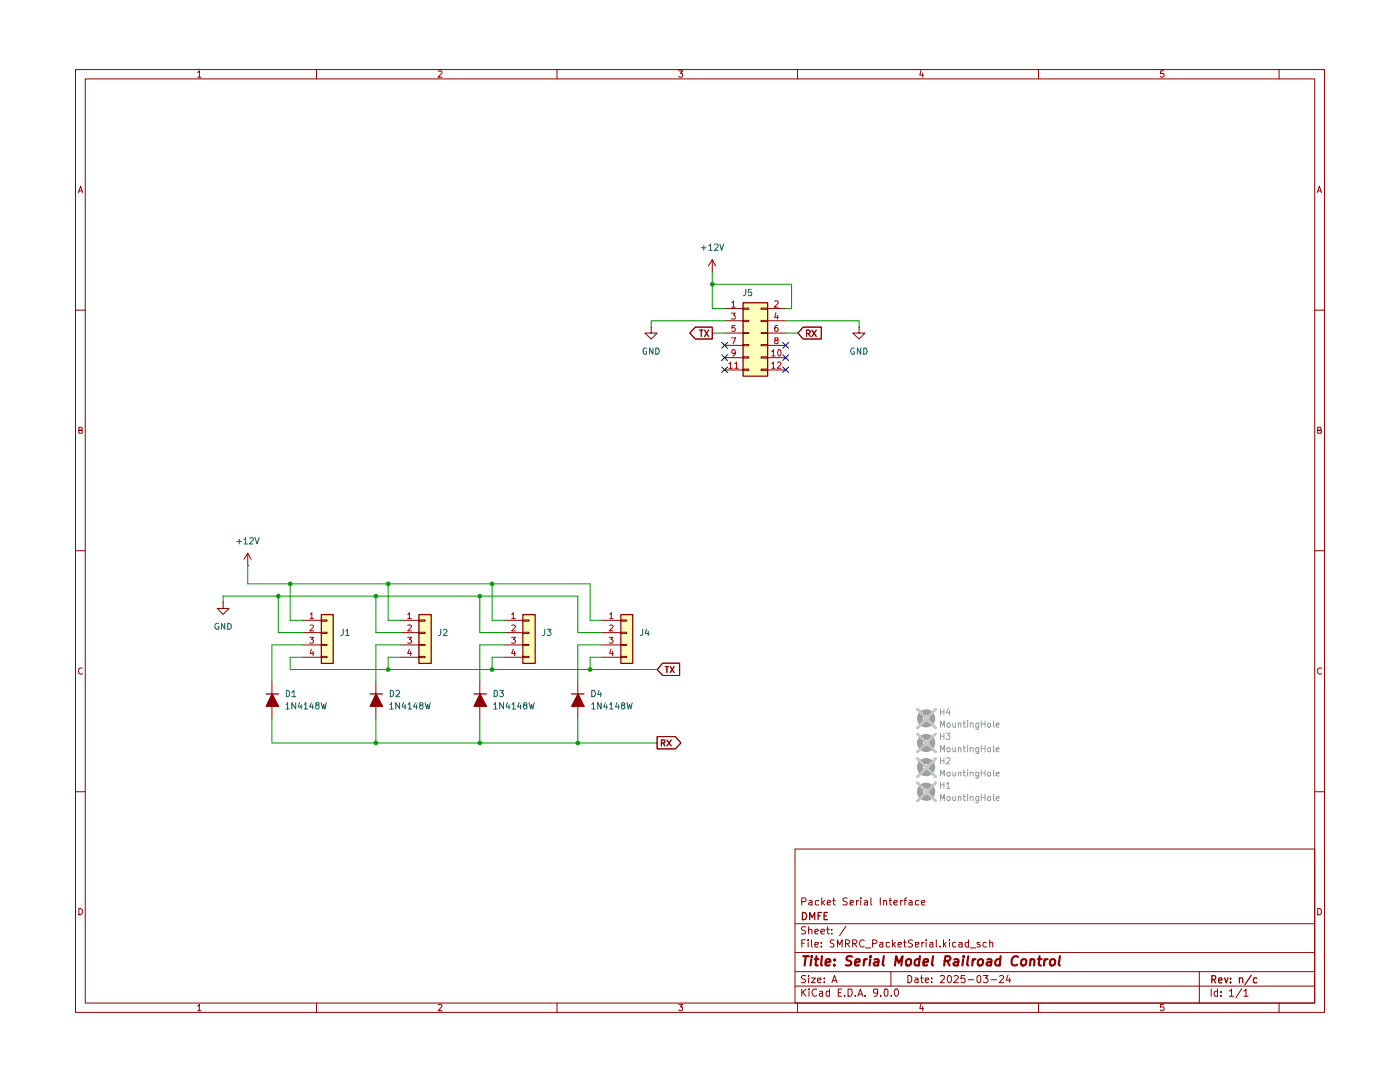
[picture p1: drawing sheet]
<svg xmlns="http://www.w3.org/2000/svg" width="279mm" height="216mm" viewBox="0 0 279 216" stroke-linecap="round" stroke-linejoin="round" font-family="sans-serif">
<g fill="none" stroke="#910000" stroke-width=".2">
<path d="M15.1 13.9h249.2v188.1h-249.2zM17 15.7h245.4v184.4h-245.4zM39.5 14.5l.3-.4v1.3M39.5 15.4h.6M63.2 13.9v1.8M87.5 14.2l.5-.1 .2 .3-.7 1h.7M111.2 13.9v1.8M135.5 14.1h.7l-.4 .5h.3v.7l-.5 .1-.1-.2M159.2 13.9v1.8M183.8 14.1l-.2 .9h.7M184.1 14.6v.8M207.3 13.9v1.8"/>
<path d="M232.2 14.1h-.6v.6l.6-.1 .1 .2v.4l-.2 .2h-.4l-.1-.2M255.3 13.9v1.8M15.7 38.4l.4-1.2 .4 1.2M15.7 38.1h.6M262.9 38.4l.4-1.2 .4 1.2M263.1 38.1h.5M15.1 61.9h1.9M262.4 61.9h1.9M15.7 85.8h.5l.2-.2-.1-.3h-.6v1.1h.6l.1-.5-.2-.1M263 85.8h.6v-.5h-.6v1.1h.6l.1-.4-.1-.2h-.2M15.1 109.9h1.9M262.4 109.9h1.9"/>
<path d="M16.4 133.3a.58 .58 0 0 0-.8 .6 .58 .58 0 0 0 .8 .5M263.7 133.3h-.3l-.4 .2 .1 .9 .3 .1 .3-.1M15.1 158h1.9M262.4 158h1.9M158.7 169.4h103.7v30.7h-103.7zM160 179.9l.8-.1 .1-.4-.3-.2h-.6v1.4M161.5 179.7h.5v.9M162 180l-.6 .3v.1l.2 .2 .4-.1M163.4 179.7h-.4l-.3 .1v.7h.7M164 179.2v1.4M164.6 179.7l-.6 .5M166.2 179.7h.5"/>
<path d="M166.4 179.2v1.2l.3 .2M169.1 179.2a.6 .6 0 0 0-.9 .2l.2 .4 .4 .1 .3 .3-.1 .3-.2 .1-.6-.1M170.9 179.7v.9M171.4 179.7l-.5 .2M171.8 179.2v.1M171.8 179.7v.9M172.5 179.7h.4l.2 .1v.8M173.1 180l-.6 .3 .1 .3 .5-.1M173.8 179.2v1.2l.2 .2M175.7 179.2v1.4M176.4 179.8l.1-.1 .5 .1v.8M176.4 179.7v.9"/>
<path d="M177.5 179.7h.5M177.6 179.2v1.2l.4 .2M179.7 179.7v.9M180.2 179.7h-.4l-.1 .2M180.4 179.7h.5M180.9 179.2l-.3 .2v1.2M181.4 179.7h.5l.1 .1v.8M182 180l-.6 .3v.1l.2 .2 .4-.1M183.4 179.7h-.4l-.3 .1v.7h.7M15.7 181.3h.3l.4 .3v.7l-.4 .2h-.3zM158.7 196.8h103.7M158.7 193.9h103.7"/>
<path d="M158.7 190.1h103.7M158.7 184.3h103.7M160 197.4v1.4M160 188.2h.5M160.2 197.9l.7 .9M160.7 187.5h-.7v1.5M160.8 194.7l-.6-.1-.3 .3a.74 .74 0 0 0 .8 .6l.1 .3-.3 .3-.6-.1M160.8 185l-.6-.1-.2 .2v.4l.5 .2 .3 .4-.2 .2h-.7M160.9 197.4l-.9 .7M161.3 187.5v.2M161.3 188v1M161.4 194.6v.2"/>
<path d="M161.4 185.6l.2-.2 .4 .2v.7M161.4 184.9v1.4M161.4 195.2v.9M161.5 197.4h.1M161.5 197.8v1M162 195.2h.7l-.7 .9h.7M162 187.5v1.3l.1 .2M162.6 188.5l.7-.1-.1-.4h-.5l-.1 .2v.6l.2 .2 .4-.1M162.6 185.9l.7-.1-.2-.4h-.3l-.2 .2v.6l.1 .1h.5M163 197.4h-.6a.79 .79 0 0 0-.3 .8 .79 .79 0 0 0 .6 .6l.3-.2M163.1 195.6l.7-.1v-.3h-.6l-.1 .1 .1 .7h.6M163.6 197.9h.6v.9"/>
<path d="M163.8 185.9l.8-.1-.1-.3-.4-.1-.3 .2 .1 .7h.6M163.9 188.8v.2M163.9 188v.2M164.2 198.1l-.6 .2-.1 .2 .2 .3 .5-.1M164.2 180.1l.4 .5M164.5 195.9v.2M164.5 195.2v.1M164.9 185.4h.6M165.1 180.2l.7-.2-.2-.3h-.3l-.2 .1v.6l.2 .2 .4-.1M165.2 184.9v1.3l.1 .1h.2M165.5 197.9l-.4-.1-.3 .3 .1 .6h.6M165.5 197.4v1.4"/>
<path d="M166 196.1l.5-1.5 .5 1.5M166 186.3h.1M166 185.5v.1M166.2 195.7h.7M166.5 187.6l-.6-.1-.2 .2v.3l.8 .5-.1 .4-.2 .1-.5-.1M167.1 189v-1.5l.5 1 .5-1v1.5M167.3 198h.5M168 197.4h-.7v1.4h.7M168.6 198.6v.2M168.7 188.3l.7-.1 .2-.4-.4-.3h-.5v1.5M168.8 184.8l-1.2 1.9M169.1 188.3l.5 .7"/>
<path d="M169.2 197.4h.6a.94 .94 0 0 1-.1 1.4h-.5zM169.7 180.2l.6-.2v-.3h-.6v.8h.6M170.2 188.3l.7-.1 .1-.4-.3-.3h-.5v1.5M170.5 188.3l.5 .7M170.7 198.6v.2M171.2 198.8l.5-1.4 .5 1.4M171.4 198.4h.6M172.5 187.7a.63 .63 0 0 0-.9 .1 .63 .63 0 0 0 0 .8l.4 .4 .5-.2M172.6 198.6v.2M172.7 189.1h1.1M174.2 188.3l.6-.1 .2-.4-.3-.3h-.5v1.5M175.2 197.9l-.3 .3-.5-.1v-.7h.7l.1 .2-.2 1-.5 .2"/>
<path d="M175.6 188h.6v1M175.8 198.6v.2M176.2 188.4h-.4l-.3 .2v.2l.3 .2 .4-.1M176.5 197.4h.5l.2 .2v.9l-.3 .3a.99 .99 0 0 1-.4-1.4zM177.5 188l-.6 .1v.7l.2 .2 .4-.1M177.8 193.9v2.9M177.9 198.6v.2M178.1 187.5v1.5M178.3 188.4l.4 .6M178.4 180.2l.7-.2v-.3h-.5l-.2 .1v.6l.2 .2 .5-.1M178.6 197.4h.1a.75 .75 0 0 1 .7 .6 .75 .75 0 0 1-.4 .8l-.4-.2-.1-.4zM178.7 188l-.6 .5"/>
<path d="M179.2 188.5l.7-.1-.1-.4h-.5l-.1 .2v.6l.2 .2 .4-.1M180.3 188h.5M180.5 187.5v1.3l.3 .2M181.2 194.6h.3l.4 .4v.7l-.4 .4h-.3zM182.1 187.6a.6 .6 0 0 0-.8 .2l.1 .3 .7 .4-.2 .5-.6-.1M182.6 195.2h.5l.1 .9M182.7 188.5l.7-.1-.1-.4h-.6v.9h.6M183.2 195.5h-.5l-.2 .2 .2 .4 .5-.1M183.7 195.2h.5M183.9 194.6v1.2l.3 .3M183.9 180.2l.7-.2-.2-.3-.5 .1v.6l.2 .2 .4-.1M184 188v1"/>
<path d="M184.4 188h-.3l-.1 .3M184.7 195.6l.6-.1-.1-.3h-.5v.1v.7h.5M184.8 187.5v.2M184.8 188v1M185.6 188h.5l.1 1M185.9 195.9v.2M185.9 195.2v.1M186.2 188.4h-.5l-.2 .2 .2 .4 .5-.1M186.9 187.5v1.3l.1 .2M187.6 188.8v.2M187.7 194.8l.2-.2 .5 .1 .1 .5-.9 .9h.9M188.3 187.5v1.5"/>
<path d="M188.5 188.4l.3 .6M188.8 188l-.5 .5M189.2 194.7l.2-.1a.75 .75 0 0 1 .5 .8 .75 .75 0 0 1-.5 .7 1.01 1.01 0 0 1-.2-1.4zM189.5 187.5v.2M189.5 188v1M190.4 194.8l.6-.2 .3 .5-1 1h1M190.8 188h-.6l-.1 .3v.4l.2 .3 .5-.1M191.3 188h.6l.1 1M192 188.4l-.7 .1v.4h.7M192.5 194.6h-.6l-.1 .7 .6-.1 .2 .3v.3l-.2 .3-.6-.2M193.2 195.5h1.1M193.3 188h-.5l-.2 .3v.4l.3 .3 .4-.1"/>
<path d="M193.3 187.5v1.5M193.6 189.1h1.1M195 194.9l.3-.3 .4 .3v.9l-.3 .3-.4-.3zM195.6 188h-.5l-.1 .3 .6 .2 .1 .3-.3 .2-.4-.1M196.3 194.6h.9l-.5 .6 .4 .1 .1 .5-.4 .3h-.4l-.1-.2M196.8 188h-.5l-.1 .3v.4l.2 .3 .4-.1M197.5 188.1l.5-.1 .1 1M197.5 187.5v1.5M197.8 195.5h1.1M199.5 194.8l.6-.2 .2 .5-.9 1h.9M201.2 194.6l-.4 1h1M201.5 195.2v.9"/>
<path d="M239.3 193.9v6.2M241.7 197.4v1.4M243 197.9l-.4-.1-.3 .3 .1 .6h.6M243 197.4v1.4M243.7 198.6v.2M243.7 197.9v.1M245.4 197.8l.4-.4v1.4M245.4 198.8h.8M247.8 197.3l-1.2 1.8M248.2 197.8l.5-.4v1.4M248.2 198.8h.9M263 181.3a.65 .65 0 0 1 .7 .6 .65 .65 0 0 1-.7 .6z"/>
<path d="M39.5 200.7l.3-.3v1.3M39.5 201.7h.6M63.2 200.1v1.9M87.5 200.5l.5-.1 .2 .3-.7 1h.7M111.2 200.1v1.9M135.5 200.4h.7l-.4 .5h.3v.7l-.5 .1-.1-.2M159.2 200.1v1.9M183.8 200.3l-.2 .9h.7M184.1 200.8v.9M207.3 200.1v1.9M232.2 200.4h-.6v.6l.6-.1 .1 .2v.3l-.2 .3h-.4l-.1-.2M255.3 200.1v1.9"/>
</g>
<g fill="none" stroke="#910000" stroke-width=".25">
<path d="M160.1 182.1a.73 .73 0 0 1 .9 .7 .73 .73 0 0 1-.9 .7zM161.6 183.5v-1.4l.5 1 .5-1v1.4M163.3 182.7h.4M164 182.1h-.7v1.4M164.5 182.7h.5M165.1 182.1h-.6v1.4h.6M241.8 195.4h.7l.1-.6-.8-.1v1.4M242.2 195.4l.4 .7M243.2 195.6l.7-.1-.2-.4-.4 .1-.1 .7 .2 .2 .4-.1M244.4 195.1l.3 1 .4-1M245.6 196v.1M245.6 195.2v.2"/>
<path d="M247.4 195.3v-.1a.36 .36 0 0 1 .6 .2v.7M247.4 195.1v1M249.7 194.6l-1.2 1.9M250.8 195.2l-.4-.1-.3 .3 .1 .6h.6"/>
</g>
<g fill="none" stroke="#910000" stroke-width=".42">
<path d="M160.3 190.8h1.1M160.8 190.8l-.2 1.9M161.9 191.4l-.1 1.3M162 190.8v.2M162.6 191.4h.8M162.9 190.8l-.1 1.8 .4 .1M164 190.8l-.1 1.6 .1 .3M164.8 192.1l.9-.2-.1-.4a.6 .6 0 0 0-.8 .1v1h.8M166.5 192.5v.2M166.6 191.5v.1M170 190.9a.79 .79 0 0 0-1.1 .2l.1 .5 .6 .1 .3 .3v.3a.79 .79 0 0 1-1.1 .3M170.6 192.1l1-.2v-.4l-.6-.1-.3 .2-.1 1h.8"/>
<path d="M172.5 191.4l-.2 1.3M173 191.4l-.5 .2-.1 .1M173.7 191.4l-.2 1.3M173.8 190.8l-.2 .1h.3l-.1-.1-.1 .2M174.5 191.5h.8l-.1 1.2M175.3 191.9l-.6 .1-.3 .2 .1 .4 .1 .1 .6-.1M176.4 190.8l-.3 1.6 .3 .3M178.6 192.7l.3-1.9 .5 1.3 .7-1.3-.2 1.9M180.8 191.7a.63 .63 0 0 1 1-.1v.7a.63 .63 0 0 1-1 .2zM183.5 191.5a.65 .65 0 0 0-.9 .2v.8a.64 .64 0 0 0 .8 .1M183.6 190.8l-.3 1.9M184.3 192.1l.9-.2v-.4l-.6-.1-.2 .2-.1 1h.7"/>
<path d="M186.2 190.8l-.2 1.6 .2 .3M188.5 191.7l.9-.1 .3-.2-.1-.4-.2-.2h-.7l-.3 1.9M189 191.7l.5 1M190.5 191.5h.7l-.1 1.2M191.3 191.9l-.7 .1-.3 .2 .1 .4 .1 .1 .6-.1M192.2 191.4l-.1 1.3M192.3 190.8v.2M193.2 190.8l-.2 1.6 .2 .3M194.2 191.4l-.2 1.3M194.7 191.4l-.6 .3M195.3 191.6l.3-.2 .4 .1 .2 .2-.1 .6a.55 .55 0 0 1-.5 .4 .55 .55 0 0 1-.5-.4zM197.1 191.5h.7l-.1 1.2"/>
<path d="M197.8 191.9l-.8 .2a.36 .36 0 0 0 .1 .6l.6-.1M199.6 191.5a.65 .65 0 0 0-.9 .2v.8a.64 .64 0 0 0 .8 .1M199.7 190.8l-.2 1.9M203.2 191l-.1-.1a.77 .77 0 0 0-1 .1l-.2 .6v.6a.68 .68 0 0 0 1.1 .3M204 191.5a.54 .54 0 0 1 .8 .2v.6l-.5 .4h-.2l-.4-.4zM205.7 191.6l.2-.2 .5 .1v1.2M205.7 191.4l-.2 1.3M207.1 191.4h.8M207.5 190.8l-.2 1.6 .1 .2 .3 .1M208.5 191.4l-.2 1.3M209.1 191.4l-.4 .1-.2 .2M209.8 191.5a.54 .54 0 0 1 .8 .2l-.2 .8-.6 .2-.3-.4z"/>
<path d="M211.5 190.8l-.2 1.6 .2 .3"/>
</g>
<path d="M183.1 146.4l3.6 3.7M183.1 141.5l3.6 3.7M183.1 156.2l3.6 3.6M183.1 151.3l3.6 3.7M186.7 146.4l-3.6 3.7M186.7 141.5l-3.6 3.7M186.7 156.2l-3.6 3.6M186.7 151.3l-3.6 3.7" fill="none" stroke="#c2c2c2" stroke-width=".42"/>
<g fill="#ffb">
<path d="M64.1 122.6h2.4v9.7h-2.4z"/>
<path d="M148.2 60.4h5v14.6h-5z"/>
<path d="M104.3 122.6h2.5v9.7h-2.5z"/>
<path d="M123.9 122.6h2.3v9.7h-2.3z"/>
</g>
<path d="M183.1 146.4l3.6 3.7M183.1 141.5l3.6 3.7M183.1 156.2l3.6 3.6M183.1 151.3l3.6 3.7M186.7 146.4l-3.6 3.7M186.7 141.5l-3.6 3.7M186.7 156.2l-3.6 3.6M186.7 151.3l-3.6 3.7" fill="none" stroke="#c2c2c2" stroke-width=".42"/>
<path d="M83.6 122.6h2.4v9.7h-2.4z" fill="#ffb"/>
<path d="M183.1 146.4l3.6 3.7M183.1 141.5l3.6 3.7M183.1 156.2l3.6 3.6M183.1 151.3l3.6 3.7M186.7 146.4l-3.6 3.7M186.7 141.5l-3.6 3.7M186.7 156.2l-3.6 3.6M186.7 151.3l-3.6 3.7" fill="none" stroke="#c2c2c2" stroke-width=".42"/>
<path d="M53.1 138.5h2.5M64.1 122.6h2.4v9.8h-2.4z" fill="none" stroke="#910000" stroke-width=".25"/>
<g fill="none" stroke="#910000" stroke-width=".2">
<path d="M49.4 112.9h.1M49.4 110.4l-.7 1.2M49.4 110.4l.7 1.2M49.4 110.4v2.5M44.5 120.1v1.3h1.2l-1.2 1.2-1.2-1.2h1.2M44.5 120.1h.1M60.4 123.8h3.7M60.4 126.2h3.7M60.4 128.7h3.7M60.4 131.1h3.7M64.1 123.7h1.2v.2h-1.2zM64.1 126.2h1.2v.2h-1.2z"/>
<path d="M64.1 128.6h1.2v.2h-1.2zM64.1 131h1.2v.2h-1.2z"/>
</g>
<path d="M61.8 127.2h.8l-.5 .4 .4 .1 .1 .1-.1 .5h-.7M61.9 122.6l.3-.3v1.1M61.9 124.8l.4-.1 .3 .3-.8 .9h.8M61.9 123.4h.7M62.1 129.5l-.2 .9h.8M62.5 130v.8" fill="none" stroke="#b90000" stroke-width=".2"/>
<path d="M54.3 138.5l1.3 2.4h-2.5z" fill="#910000"/>
<path d="M148.3 60.4h4.9v14.7h-4.9zM54.3 138.5l1.3 2.4h-2.5zM104.3 122.6h2.5v9.8h-2.5zM114.1 138.5h2.4M123.9 122.6h2.4v9.8h-2.4z" fill="none" stroke="#910000" stroke-width=".25"/>
<g fill="none" stroke="#910000" stroke-width=".2">
<path d="M142.2 54.3h.1M142.2 51.8l-.8 1.3M142.2 51.8l.6 1.3M142.2 51.8v2.5M130 65.3v1.2h1.1l-1.1 1.1-1.3-1.1h1.3M130 65.3h.1M138.8 65.3h3.4v2.3h-3.4l-1.1-1.1zM139.6 65.9h.7M140 65.9v1.2M140.6 65.9l.8 1.2M141.4 65.9l-.8 1.2M144.6 61.5h3.6"/>
<path d="M144.6 64h3.6M144.6 66.5h3.6M144.6 68.9h3.6M144.6 71.4h3.6M144.6 73.8h3.6M148.2 61.5h1.2v.2h-1.2zM148.2 63.9h1.2v.3h-1.2zM148.2 66.4h1.2v.1h-1.2zM148.2 68.7h1.2v.3h-1.2zM148.2 71.2h1.2v.3h-1.2zM148.2 73.7h1.2v.2h-1.2zM151.9 61.5h1.3v.2h-1.3z"/>
<path d="M151.9 63.9h1.3v.3h-1.3zM151.9 66.4h1.3v.1h-1.3zM151.9 68.7h1.3v.3h-1.3zM151.9 71.2h1.3v.3h-1.3zM151.9 73.7h1.3v.2h-1.3zM153.2 61.5h3.6M153.2 64h3.6M153.2 66.5h3.6M153.2 68.9h3.6M153.2 71.4h3.6M153.2 73.8h3.6M160.3 65.3h3.6v2.3h-3.6l-1-1.1z"/>
<path d="M160.9 66.5h.6l.2-.4-.2-.2h-.6v1.2M161.3 66.5l.4 .6M162 65.9l.9 1.2M162.9 65.9l-.9 1.2M171.4 65.3v1.2h1.2l-1.2 1.1-1.2-1.1h1.2M171.4 65.3h.1M54.3 136v7.3M100.7 123.8h3.6M100.7 126.2h3.6M100.7 128.7h3.6M100.7 131.1h3.6M104.3 123.7h1.3v.2h-1.3z"/>
<path d="M104.3 126.2h1.3v.2h-1.3zM104.3 128.6h1.3v.2h-1.3zM104.3 131h1.3v.2h-1.3zM120.1 123.8h3.8M120.1 126.2h3.8M120.1 128.7h3.8M120.1 131.1h3.8M123.9 123.7h1.1v.2h-1.1zM123.9 126.2h1.1v.2h-1.1zM123.9 128.6h1.1v.2h-1.1zM123.9 131h1.1v.2h-1.1z"/>
</g>
<g fill="none" stroke="#b90000" stroke-width=".2">
<path d="M145.5 72.6h.1l.2-.4v1.3M145.5 73.5h.7M146 62.5h.7l-.3 .4 .3 .2v.5h-.7M146 67.4h.8l-.5 1.2M146 60.4h.2l.2-.4v1.3M146 61.3h.7M146.6 72.6l.4-.4v1.3M146.6 73.5h.7M146.7 64.9h-.6l-.1 .6 .2-.1h.4l.1 .1v.5h-.7M146.7 70.4l-.1 .1h-.4l-.2-.1v-.4l.3-.2 .4 .1v.8l-.1 .2-.4 .1M154 70.2l.3-.4v1.2M154 72.6h.2l.1-.4v1.3"/>
<path d="M154 73.5h.7M154 71h.7M154.6 60.1h.7v.4l-.8 .8h.8M154.9 62.4l-.3 .9h.8M154.9 67.9l-.3-.3 .1-.2h.5l.1 .3-.2 .2h-.4l-.1 .2v.2l.3 .3 .4-.1v-.5l-.2-.1M155.2 64.9l-.4 .1-.2 .9 .3 .2 .4-.1v-.5l-.2-.1h-.4l-.1 .2M155.2 72.4l.4-.2 .3 .4-.8 .9h.8M155.2 62.9v.8M155.4 69.8a.68 .68 0 0 1 .5 .6 .68 .68 0 0 1-.5 .6l-.2-.5 .1-.6zM102.1 122.6l.3-.3v1.1M102.1 124.8l.5-.1 .3 .3-.8 .9h.8M102.1 127.2h.8l-.5 .4 .5 .2-.1 .5h-.7"/>
<path d="M102.1 123.4h.8M102.4 129.5l-.3 .9h.8M102.7 130v.8M121.6 127.2h.7l-.4 .4 .4 .1v.6h-.7M121.7 122.6l.3-.3v1.1M121.7 124.8l.4-.1 .2 .3-.7 .9h.7M121.7 123.4h.6M121.9 129.5l-.2 .9h.7M122.3 130v.8"/>
</g>
<path d="M115.4 138.5l1.1 2.4h-2.4z" fill="#910000"/>
<path d="M83.6 122.6h2.5v9.8h-2.5zM94.6 138.5h2.5M115.4 138.5l1.1 2.4h-2.4z" fill="none" stroke="#910000" stroke-width=".25"/>
<g fill="none" stroke="#910000" stroke-width=".2">
<path d="M79.9 123.8h3.7M79.9 126.2h3.7M79.9 128.7h3.7M79.9 131.1h3.7M83.6 123.7h1.2v.2h-1.2zM83.6 126.2h1.2v.2h-1.2zM83.6 128.6h1.2v.2h-1.2zM83.6 131h1.2v.2h-1.2zM115.3 136v7.3M132.2 132.3h3.4v2.5h-3.4l-1.1-1.2zM132.8 133h.6M133.1 133v1.2"/>
<path d="M133.8 133l.7 1.2M134.5 133l-.7 1.2M131.1 147h3.7l1.1 1.2-1.1 1.2h-3.7zM132 148.2h.6l.1-.5h-.7v1.1M132.3 148.2l.4 .6M133.1 147.7l.8 1.1M133.9 147.7l-.8 1.1"/>
</g>
<g fill="none" stroke="#a0a0a0" stroke-width="1.2">
<circle cx="184.8" cy="153.1" r="1.23"/>
<circle cx="184.8" cy="143.3" r="1.23"/>
<circle cx="184.8" cy="148.2" r="1.23"/>
<circle cx="184.8" cy="158" r="1.23"/>
</g>
<path d="M183.1 146.4l3.6 3.7M183.1 141.5l3.6 3.7M183.1 156.2l3.6 3.6M183.1 151.3l3.6 3.7M186.7 146.4l-3.6 3.7M186.7 141.5l-3.6 3.7M186.7 156.2l-3.6 3.6M186.7 151.3l-3.6 3.7" fill="none" stroke="#c2c2c2" stroke-width=".42"/>
<path d="M81.4 122.6l.3-.3v1.1M81.4 124.8l.5-.1 .2 .3-.7 .9h.7M81.4 127.2h.7l-.4 .4 .4 .2-.1 .5h-.6M81.4 123.4h.7M81.7 129.5l-.3 .9h.7M82 130v.8" fill="none" stroke="#b90000" stroke-width=".2"/>
<path d="M95.8 138.5l1.3 2.4h-2.5z" fill="#910000"/>
<path d="M73.9 138.5h2.4M95.8 138.5l1.3 2.4h-2.5z" fill="none" stroke="#910000" stroke-width=".25"/>
<path d="M95.8 136v7.3" fill="none" stroke="#910000" stroke-width=".2"/>
<path d="M75.1 138.5l1.2 2.4h-2.4z" fill="#910000"/>
<path d="M75.1 138.5l1.2 2.4h-2.4z" fill="none" stroke="#910000" stroke-width=".25"/>
<g fill="none" stroke="#910000" stroke-width=".2">
<path d="M138.8 65.3h3.4v2.3h-3.4l-1.1-1.1zM139.6 65.9h.7M140 65.9v1.2M140.6 65.9l.8 1.2M141.4 65.9l-.8 1.2M160.3 65.3h3.6v2.3h-3.6l-1-1.1zM160.9 66.5h.6l.2-.4-.2-.2h-.6v1.2M161.3 66.5l.4 .6M162 65.9l.9 1.2M162.9 65.9l-.9 1.2M75 136v7.3M132.2 132.3h3.4v2.5h-3.4l-1.1-1.2z"/>
<path d="M132.8 133h.6M133.1 133v1.2M133.8 133l.7 1.2M134.5 133l-.7 1.2M131.1 147h3.7l1.1 1.2-1.1 1.2h-3.7zM132 148.2h.6l.1-.5h-.7v1.1M132.3 148.2l.4 .6M133.1 147.7l.8 1.1M133.9 147.7l-.8 1.1"/>
</g>
<g fill="none" stroke="#090" stroke-width=".2">
<path d="M142.2 56.7h15.8v4.8h-1.2M142.2 54.3v7.2h2.4M142.2 66.5h2.4M144.6 64h-14.6v1.3M156.8 66.5h2.5M156.8 64h14.6v1.3M49.4 112.9v3.6h68.4v7.3h2.3M55.5 119v7.2h4.9M57.9 116.5v7.3h2.5M75 119v7.2h4.9M77.5 116.5v7.3h2.4M95.8 119v7.2h4.9"/>
<path d="M98.2 116.5v7.3h2.5M44.5 120.1v-1.1h70.8v7.2h4.8M60.4 131.1h-2.5v2.5h73.2M60.4 128.7h-6.1v7.3M79.9 131.1h-2.4v2.5M79.9 128.7h-4.9v7.3M100.7 131.1h-2.5v2.5M100.7 128.7h-4.9v7.3M120.1 131.1h-2.3v2.5M120.1 128.7h-4.8v7.3M54.3 143.3v4.9h76.8M75 143.3v4.9"/>
<path d="M95.8 143.3v4.9M115.3 143.3v4.9"/>
</g>
<path d="M144 73.2l1.2 1.1M144 68.3l1.2 1.2M144 70.8l1.2 1.2M145.2 73.2l-1.2 1.1M145.2 68.3l-1.2 1.2M145.2 70.8l-1.2 1.2M156.2 68.3l1.2 1.2M156.2 70.8l1.2 1.2M156.2 73.2l1.2 1.1M157.4 68.3l-1.2 1.2M157.4 70.8l-1.2 1.2M157.4 73.2l-1.2 1.1" fill="none" stroke="#00008a" stroke-width=".2"/>
<g fill="#090">
<circle cx="75" cy="119" r=".47"/>
<circle cx="55.5" cy="119" r=".47"/>
<circle cx="57.9" cy="116.5" r=".47"/>
<circle cx="75" cy="148.2" r=".47"/>
<circle cx="142.2" cy="56.7" r=".47"/>
<circle cx="117.8" cy="133.6" r=".47"/>
<circle cx="115.3" cy="148.2" r=".47"/>
<circle cx="95.8" cy="148.2" r=".47"/>
<circle cx="77.5" cy="116.5" r=".47"/>
<circle cx="98.2" cy="116.5" r=".47"/>
<circle cx="95.8" cy="119" r=".47"/>
<circle cx="77.5" cy="133.6" r=".47"/>
<circle cx="98.2" cy="133.6" r=".47"/>
</g>
<g fill="none" stroke="#006665" stroke-width=".2">
<path d="M140 49.4h.9M140.5 49v1M141.5 49.1l.3-.4v1.3M141.5 50h.7M142.6 48.8l.1-.1h.4l.2 .2v.4l-.7 .7h.7M143.7 48.7l.3 1.3 .4-1.3M148.8 57.7v.9l-.1 .3-.4 .1M149.9 57.7h-.6v.6l.6-.1v.7l-.4 .1-.2-.2M129 69.5l-.3-.1-.3 .4v.6l.1 .2h.5v-.4h-.1M130.3 69.4v1.3l-.7-1.3v1.3M130.9 69.4a.64 .64 0 0 1 .7 .7 .64 .64 0 0 1-.7 .6zM170.5 69.5l-.2-.1a.6 .6 0 0 0-.5 .7 .6 .6 0 0 0 .7 .5v-.4h-.2"/>
<path d="M171.8 69.4v1.3l-.7-1.3v1.3M172.4 69.4a.64 .64 0 0 1 .7 .7 .64 .64 0 0 1-.7 .6zM47.2 108h1M47.7 107.6v.9M48.7 107.6h.1l.2-.3v1.2M48.7 108.5h.7M49.9 107.4l.1-.1h.4l.1 .1v.4l-.7 .7h.7M50.9 107.3l.4 1.2 .4-1.2M43.6 124.5l-.3-.1-.4 .2v.7l.3 .3 .5-.1v-.5h-.3M44.9 124.4v1.2l-.7-1.2v1.2M45.5 124.4l.6 .2v.7l-.2 .3h-.4zM57.1 137.7a.64 .64 0 0 1 .7 .7 .64 .64 0 0 1-.7 .6z"/>
<path d="M58.2 138.2l.5-.5v1.3M58.2 139h.8M68.5 125.6v.9l-.2 .2-.3 .1M69 125.9l.3-.3v1.2M69 126.8h.7M77.9 137.7a.64 .64 0 0 1 .7 .7 .64 .64 0 0 1-.7 .6zM79 137.9l.5-.2 .3 .3-.1 .3-.7 .7h.8M88 125.6v.9l-.5 .3M88.5 125.7l.1-.1h.4l.2 .2-.7 1h.7M98.6 137.7a.64 .64 0 0 1 .7 .7 .64 .64 0 0 1-.7 .6zM99.7 137.7h.8l-.4 .6h.3l.1 .5-.3 .2h-.3l-.2-.1M108.7 125.6v.9l-.4 .3"/>
<path d="M109.2 125.6h.8l-.4 .5 .3 .1 .1 .4-.3 .2h-.3l-.2-.1M118.1 137.7a.65 .65 0 0 1 .8 .7 .65 .65 0 0 1-.8 .6zM119.5 137.7l-.2 .9h.8M119.9 138.2v.8M128.3 125.6v.9l-.2 .2-.3 .1M129 125.6l-.2 .8h.7M129.4 126v.8M57.1 140.5l.3-.3v1.3M57.1 141.5h.6M59 140.2v1.3l-.8-1.3v1.3M59.8 140.2l-.3 .9h.8M60.1 140.6v.9"/>
<path d="M60.7 140.5l.3-.3v1.3M60.7 141.5h.7M62.1 140.2l-.3 .9h.8M62.4 140.6v.9M63.2 140.7h-.1l-.1-.2 .2-.3h.3l.2 .4-.6 .2-.1 .2 .1 .4 .1 .1 .5-.2v-.4l-.2-.2M64.1 140.2l.3 1.3 .2-1 .3 1 .2-1.3M77.8 140.5l.3-.3v1.3M77.8 141.5h.7M79.8 140.2v1.3l-.8-1.3v1.3M80.5 140.2l-.2 .9h.7M80.9 140.6v.9M81.4 140.5l.4-.3v1.3"/>
<path d="M81.4 141.5h.7M82.9 140.2l-.4 .9h.8M83.1 140.6v.9M84 140.7h-.2l-.1-.2 .3-.3h.2l.2 .4-.6 .2-.1 .2 .1 .4 .2 .1 .4-.2v-.4l-.2-.2M84.8 140.2l.4 1.3 .1-1 .3 1 .2-1.3M98.5 140.5l.4-.3v1.3M98.5 141.5h.7M100.5 140.2v1.3l-.8-1.3v1.3M101.3 140.2l-.3 .9h.8M101.6 140.6v.9M102.2 140.5l.3-.3v1.3M102.2 141.5h.7"/>
<path d="M103.6 140.2l-.3 .9h.8M103.9 140.6v.9M104.7 140.7h-.1l-.1-.2 .2-.3h.3l.2 .4-.6 .2-.1 .2v.2l.2 .3 .5-.2v-.4l-.2-.2M105.6 140.2l.3 1.3 .2-1 .2 1 .3-1.3M118.1 140.5l.3-.3v1.3M118.1 141.5h.7M120 140.2v1.3l-.7-1.3v1.3M120.8 140.2l-.3 .9h.7M121.1 140.6v.9M121.7 140.5h.1l.2-.3v1.3M121.7 141.5h.6M123.1 140.2l-.3 .9h.8"/>
<path d="M123.4 140.6v.9M124.2 140.7l-.2-.1v-.2l.5-.2 .2 .3-.7 .4v.4l.2 .2h.3l.2-.3v-.2l-.2-.3M125.1 140.2l.3 1.3 .2-1 .3 1 .3-1.3"/>
</g>
<g fill="none" stroke="#989898" stroke-width=".2">
<path d="M187.7 150v-1.2l.4 .8 .4-.8v1.2M187.7 145.1v-1.3l.4 1 .4-1v1.3M187.7 159.8v-1.3l.4 .9 .4-.9v1.3M187.7 154.9v-1.2l.4 .8 .4-.8v1.2M187.7 141.5v1.2M187.7 146.3v1.3M187.7 151.2v1.2M187.7 156.1v1.2M187.7 146.9h.7M187.7 142.1h.7M187.7 156.6h.7M187.7 151.8h.7"/>
<path d="M188.4 141.5v1.2M188.4 146.3v1.3M188.4 151.2v1.2M188.4 156.1v1.2M188.8 146.3h.8l-.4 .5 .4 .1v.5l-.2 .2h-.4l-.2-.2M188.9 156.5l.3-.4v1.2M188.9 151.3h.7v.4l-.8 .7h.8M188.9 157.3h.7M189 144.5l.2-.2 .4 .1v.6h-.5zM189 159.2l.2-.3 .4 .1v.7l-.4 .1-.2-.3zM189 154.3l.1-.2h.5v.7h-.5zM189.1 149.3h.5v.6l-.4 .1-.2-.2z"/>
<path d="M189.2 141.4l-.3 .8h.8M189.5 141.8v.9M190.2 149.2v.7l.3 .1 .2-.1M190.2 144.3v.6l.1 .2 .4-.1M190.2 158.9v.7l.1 .2 .4-.2M190.2 154.1v.6l.1 .2 .4-.1M190.7 144.3v.8M190.7 149.2v.8M190.7 154.1v.8M190.7 158.9v.9M191.3 149.3h.5v.7M191.3 144.4l.1-.1 .4 .1v.7"/>
<path d="M191.3 159.1l.1-.2 .4 .1v.8M191.3 154.2l.5-.1v.8M191.3 144.3v.8M191.3 149.2v.8M191.3 154.1v.8M191.3 158.9v.9M192.2 149.2h.5M192.2 144.3h.5M192.2 158.9h.5M192.2 154.1h.5M192.4 148.8v1l.1 .2h.2M192.4 143.8v1.1l.3 .2"/>
<path d="M192.4 158.5v1.1l.3 .2M192.4 153.7v1l.3 .2M193.1 148.8h.1M193.1 143.8v.2M193.1 158.5v.2M193.1 153.7v.1M193.1 144.3v.8M193.1 149.2v.8M193.1 154.1v.8M193.1 158.9v.9M193.6 149.3l.5-.1 .1 .1v.7M193.6 144.4l.2-.1 .4 .1v.7"/>
<path d="M193.6 159.1l.2-.2 .4 .2v.7M193.6 154.2l.5-.1 .1 .8M193.6 144.3v.8M193.6 149.2v.8M193.6 154.1v.8M193.6 158.9v.9M195.3 149.2v1l-.1 .2h-.5M195.3 149.3h-.6v.6l.2 .1 .4-.1M195.3 144.3v1l-.2 .2h-.4M195.3 144.4l-.4-.1-.2 .1v.6h.6M195.3 158.9v1l-.2 .3-.4-.1M195.3 159l-.4-.1-.2 .2v.5l.2 .2 .4-.1"/>
<path d="M195.3 154.8h-.6l.1-.7h.5v.9l-.2 .3-.4-.1M195.8 143.8v1.3M195.8 148.8v1.2M195.8 153.7v1.2M195.8 158.5v1.3M195.8 149.3h.8M195.8 144.4h.8M195.8 159.1h.8M195.8 154.3h.8M196.6 143.8v1.3M196.6 148.8v1.2M196.6 153.7v1.2"/>
<path d="M196.6 158.5v1.3M197.2 149.3h.5v.6l-.2 .1-.3-.1-.1-.1zM197.2 144.4l.3-.1 .2 .1v.6h-.5zM197.2 159l.3-.1 .2 .2v.5l-.2 .2-.3-.1-.1-.2zM197.2 154.1l.5 .1v.6h-.5zM198.3 148.8v1.1l.2 .1M198.3 143.8v1.2l.2 .1M198.3 158.5v1.2l.2 .1M198.3 153.7v1.1l.2 .1M198.8 149.6l.6-.2v-.1h-.5l-.1 .5a.36 .36 0 0 0 .6 .1M198.8 144.7l.6-.1v-.2l-.4-.1-.2 .1v.5l.2 .2 .4-.1M198.8 159.3h.6v-.3l-.4-.1-.2 .2v.5l.2 .2 .4-.1"/>
<path d="M198.8 154.4l.6-.1v-.2h-.5l-.1 .2 .1 .5h.5"/>
</g>
<path d="M183.1 146.4l3.6 3.7M183.1 141.5l3.6 3.7M183.1 156.2l3.6 3.6M183.1 151.3l3.6 3.7M186.7 146.4l-3.6 3.7M186.7 141.5l-3.6 3.7M186.7 156.2l-3.6 3.6M186.7 151.3l-3.6 3.7" fill="none" stroke="#c2c2c2" stroke-width=".42"/>
</svg>
